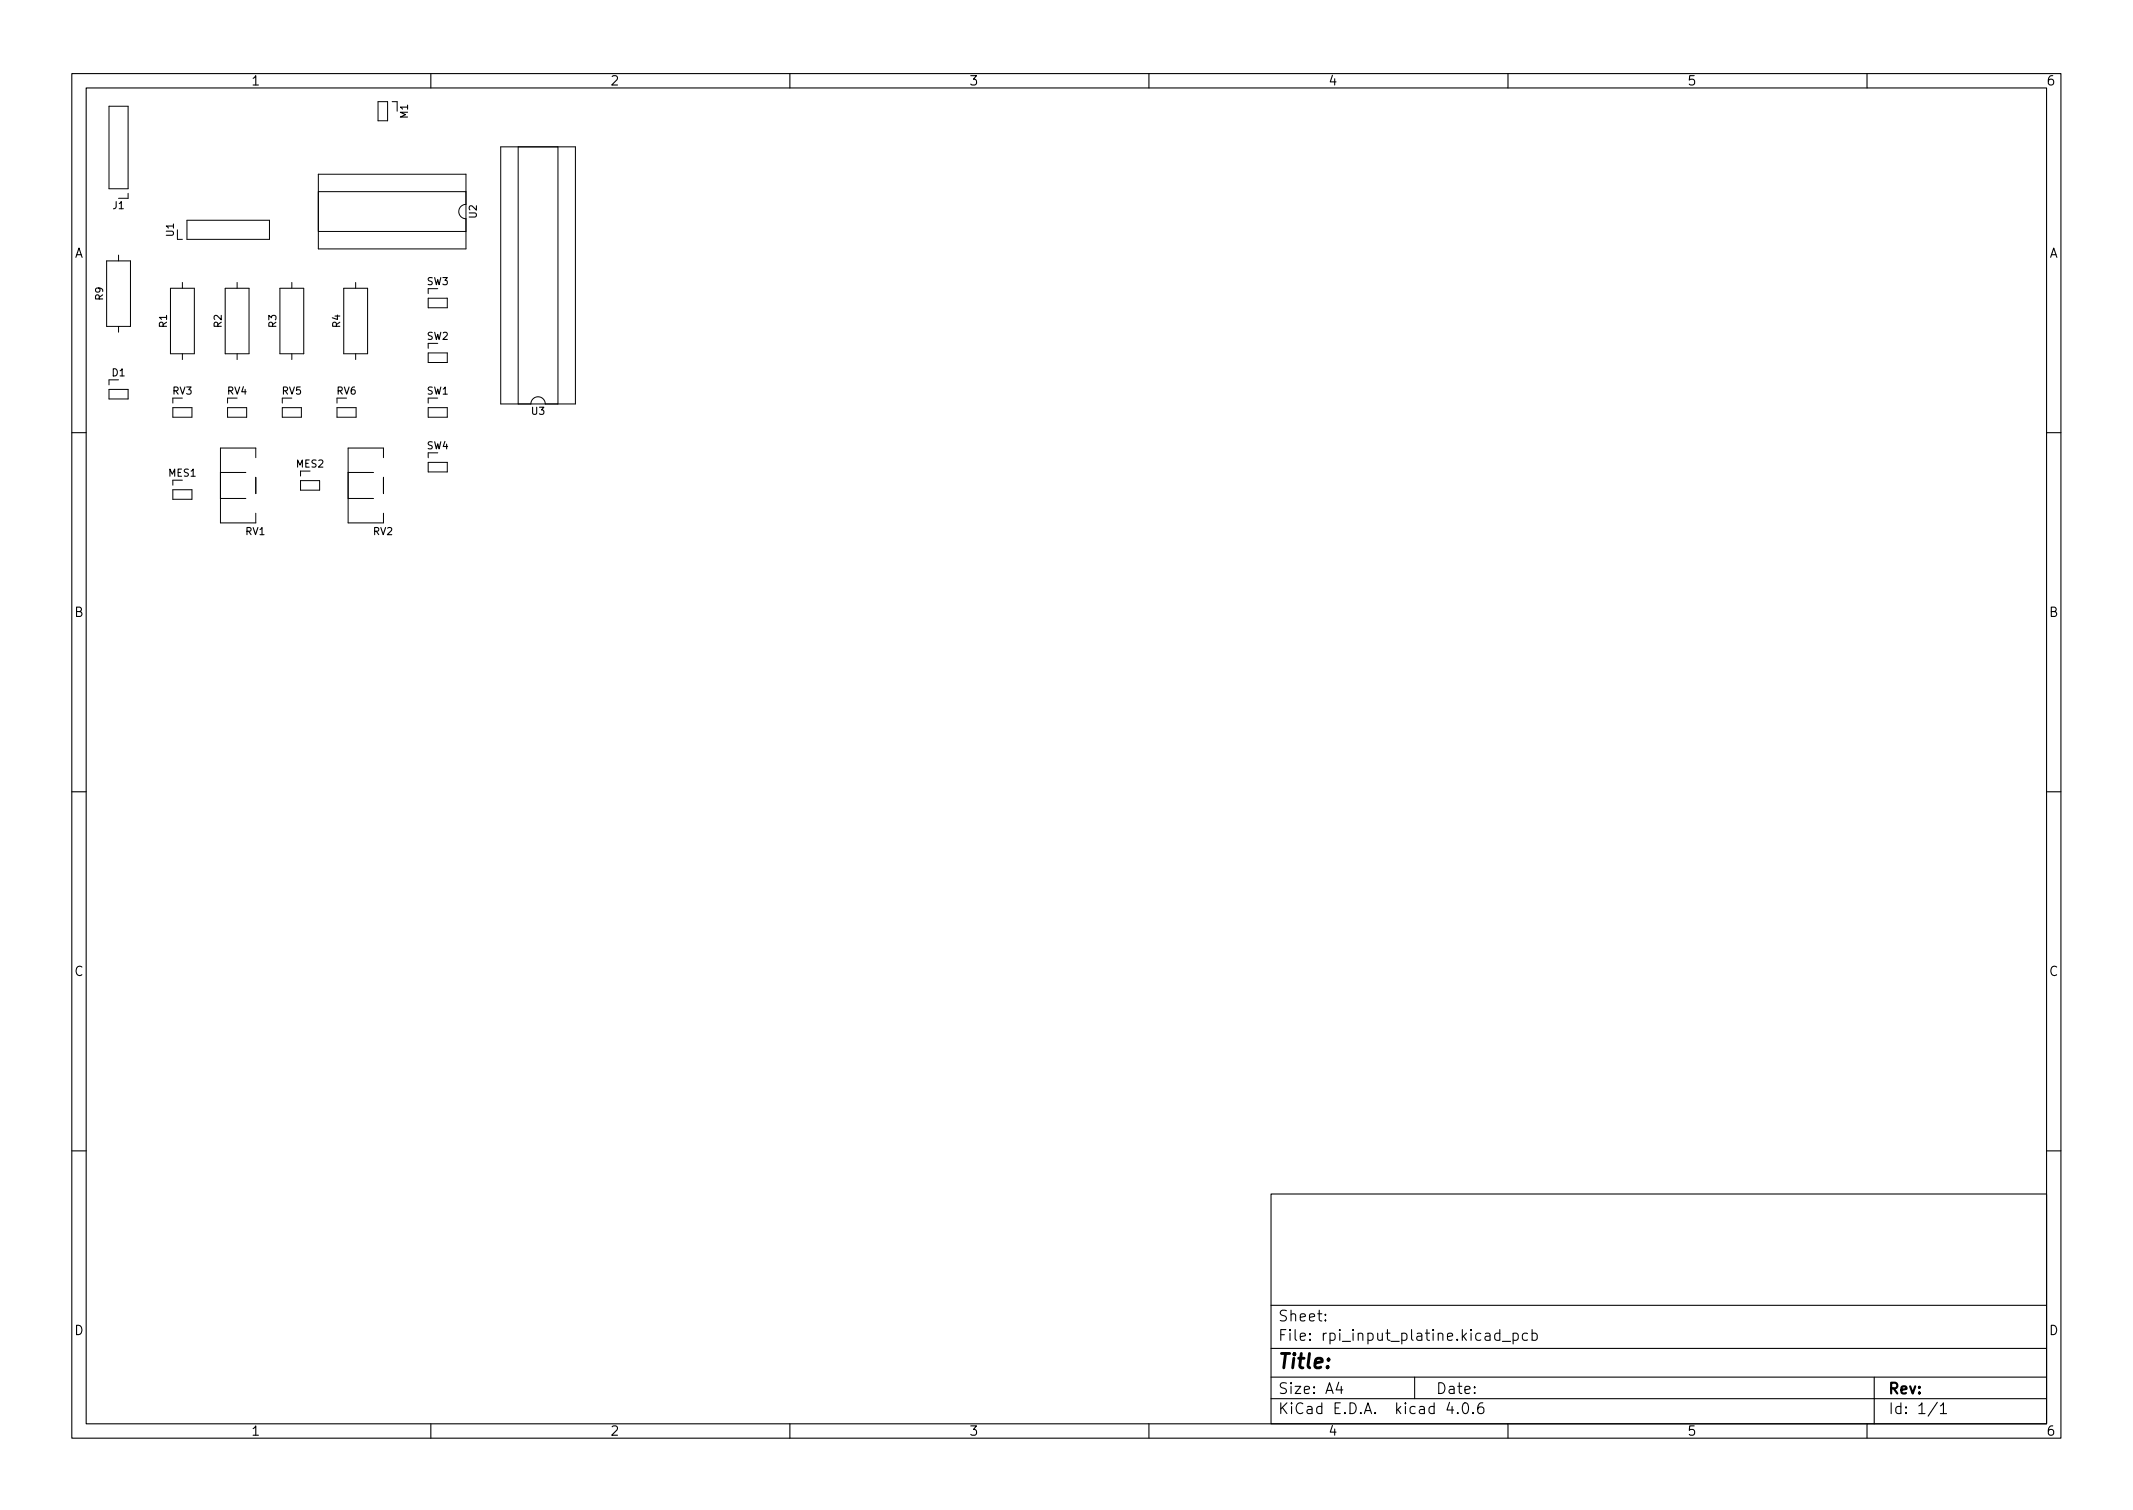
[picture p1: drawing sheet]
<svg xmlns="http://www.w3.org/2000/svg" width="297mm" height="210mm" viewBox="0 0 297 210" stroke-linecap="round" stroke-linejoin="round" font-family="sans-serif">
<defs><g id="words">
<text font-size="2.8" x="178" y="190.6">Title:</text>
<g font-size="2.1">
<text x="178" y="184">Sheet:</text>
<text x="178" y="186.7">File: rpi_input_platine.kicad_pcb</text>
<text x="178" y="196.9">KiCad E.D.A. kicad 4.0.6</text>
<text x="178" y="194.1">Size: A4</text>
<text x="200" y="194.1">Date:</text>
<text x="263" y="194.1">Rev:</text>
<text x="263" y="196.9">Id: 1/1</text>
</g>
<g font-size="1.8">
<text x="35" y="11.9">1</text>
<text x="85" y="11.9">2</text>
<text x="135" y="11.9">3</text>
<text x="185" y="11.9">4</text>
<text x="235" y="11.9">5</text>
<text x="285" y="11.9">6</text>
<text x="10.3" y="35.9">A</text>
<text x="285.3" y="35.9">A</text>
<text x="10.3" y="85.9">B</text>
<text x="285.3" y="85.9">B</text>
<text x="10.3" y="135.9">C</text>
<text x="285.3" y="135.9">C</text>
<text x="10.3" y="185.9">D</text>
<text x="285.3" y="185.9">D</text>
<text x="35" y="199.9">1</text>
<text x="85" y="199.9">2</text>
<text x="135" y="199.9">3</text>
<text x="185" y="199.9">4</text>
<text x="235" y="199.9">5</text>
<text x="285" y="199.9">6</text>
</g>
<g font-size="1.4">
<text x="56.8" y="16.5" transform="rotate(-90 56.8 16.5)">M1</text>
<text x="15.7" y="29.1">J1</text>
<text x="24.2" y="32.9" transform="rotate(-90 24.2 32.9)">U1</text>
<text x="66.4" y="30.3" transform="rotate(-90 66.4 30.3)">U2</text>
<text x="14.4" y="41.8" transform="rotate(-90 14.4 41.8)">R9</text>
<text x="59.5" y="39.7">SW3</text>
<text x="23.2" y="45.6" transform="rotate(-90 23.2 45.6)">R1</text>
<text x="30.9" y="45.6" transform="rotate(-90 30.9 45.6)">R2</text>
<text x="38.5" y="45.6" transform="rotate(-90 38.5 45.6)">R3</text>
<text x="47.4" y="45.6" transform="rotate(-90 47.4 45.6)">R4</text>
<text x="59.5" y="47.3">SW2</text>
<text x="15.6" y="52.4">D1</text>
<text x="24" y="54.9">RV3</text>
<text x="31.7" y="54.9">RV4</text>
<text x="39.3" y="54.9">RV5</text>
<text x="46.9" y="54.9">RV6</text>
<text x="59.5" y="54.9">SW1</text>
<text x="74" y="57.7">U3</text>
<text x="41.3" y="65.1">MES2</text>
<text x="59.5" y="62.6">SW4</text>
<text x="23.5" y="66.4">MES1</text>
<text x="34.2" y="74.5">RV1</text>
<text x="52" y="74.5">RV2</text>
</g>
</g></defs>
<g fill="none" stroke="#000" stroke-width=".15">
<path d="M10 10.2h277v190.1h-277zM12 12.2h273v186.1h-273zM60 10.2v2M110 10.2v2M160 10.2v2M210 10.2v2M260 10.2v2M10 60.2h2M285 60.2h2M10 110.2h2M285 110.2h2M10 160.2h2"/>
<path d="M177 166.3h108v32h-108zM285 160.2h2M60 198.3v2M110 198.3v2M160 198.3v2M177 194.8h108M177 191.8h108M177 187.8h108M177 181.8h108M184.6 183.8v.1h-.1l.1-.1v.1M184.6 183v.1h-.1l.1-.1v.1M186.4 192.5l-.3 1h.9"/>
<path d="M186.8 193v1M197 191.8v3M201.9 195.3l-.4 1h.9M203 196.7l.1 .1h-.1h-.1l.1-.1v.1M203.9 195.4a.36 .36 0 0 1 .5 .2 .77 .77 0 0 1-.4 1.2 1 1 0 0 1-.1-1.4zM205.1 196.7l.1 .1h-.1v-.1v.1M206.5 195.3a.59 .59 0 0 0-.7 .7v.5l.1 .3h.5l.2-.1v-.5l-.1-.2-.4-.1-.3 .3M208.9 185.7l-.5-.1-.3 .3v.4l.2 .3h.1h.5M208.9 185.1v1.5M209.2 186.8h1.2M210 198.3v2M210.7 185.7l.4-.1 .3 .3v.4l-.1 .3h-.2h-.4"/>
<path d="M210.7 185.6v1.5M212.7 185.7l-.4-.1-.3 .3v.4l.1 .3h.2h.4M213.4 185.7l.4-.1 .3 .3v.4l-.2 .3h-.1h-.4M213.4 185.1v1.5M260 198.3v2M261 191.8v6.5M269.8 195.3l-1.3 1.9M270.2 195.8l.4-.5v1.5M270.2 196.8h.9"/>
</g>
<g fill="none" stroke="#000" stroke-width=".14">
<path d="M15.2 14.8h2.6v11.5h-2.6zM52.6 14.2h1.4v2.6h-1.4zM54.6 14.2h.7v1.3M14.9 36.3h3.3v9.1h-3.3zM16.5 35.5v.8M17.8 26.9v.7h-1.3M24.7 32v1.3h.7M25.4 39.3v.8M26 30.7h11.5v2.6h-11.5zM33 39.3v.8M40.6 39.3v.8M44.3 24.3h20.6v10.4h-20.6z"/>
<path d="M44.3 26.7h20.6M44.3 32.2h20.6M49.5 39.3v.8M64.9 28.5a1 1 0 0 0-1 1 1 1 0 0 0 1 1M69.7 20.4h10.4v35.8h-10.4zM72.2 20.4v35.8M77.7 20.4v35.8M15.2 54.2h2.6v1.4h-2.6zM16.5 52.9h-1.3v.7M16.5 45.4v.9M23.7 40.1h3.4v9.2h-3.4zM24.1 55.4v.7"/>
<path d="M24.1 56.8h2.6v1.3h-2.6zM25.4 49.3v.8M31.4 40.1h3.3v9.2h-3.3zM31.7 56.8h2.6v1.3h-2.6zM33 49.3v.8M33 55.4h-1.3v.7M39 40.1h3.3v9.2h-3.3zM39.3 56.8h2.7v1.3h-2.7zM39.3 55.4v.7M40.6 49.3v.8M46.9 56.8h2.7v1.3h-2.7zM46.9 55.4v.7"/>
<path d="M47.9 40.1h3.3v9.2h-3.3zM49.5 49.3v.8M59.6 56.8h2.7v1.3h-2.7zM59.6 40.2v.7M59.6 41.5h2.7v1.4h-2.7zM59.6 47.8v.7M59.6 49.1h2.7v1.4h-2.7zM59.6 55.4v.7M73.9 56.2a1 1 0 0 1 1-1 1 1 0 0 1 1 1M24.1 66.9v.7M24.1 68.2h2.6v1.3h-2.6zM30.7 69.4h3.5"/>
<path d="M30.7 65.8h3.5M35.6 63.7v-1.3h-4.9v10.4h4.9v-1.3M35.6 66.5v2.2M41.9 65.6v.7M41.9 66.9h2.6v1.4h-2.6zM48.5 69.4h3.5M48.5 65.8h3.5M53.4 63.7v-1.3h-4.9v10.4h4.9v-1.3M53.4 66.5v2.2M59.6 63.1v.6M59.6 64.4h2.7v1.3h-2.7z"/>
</g>
<use href="#words"/>
</svg>
